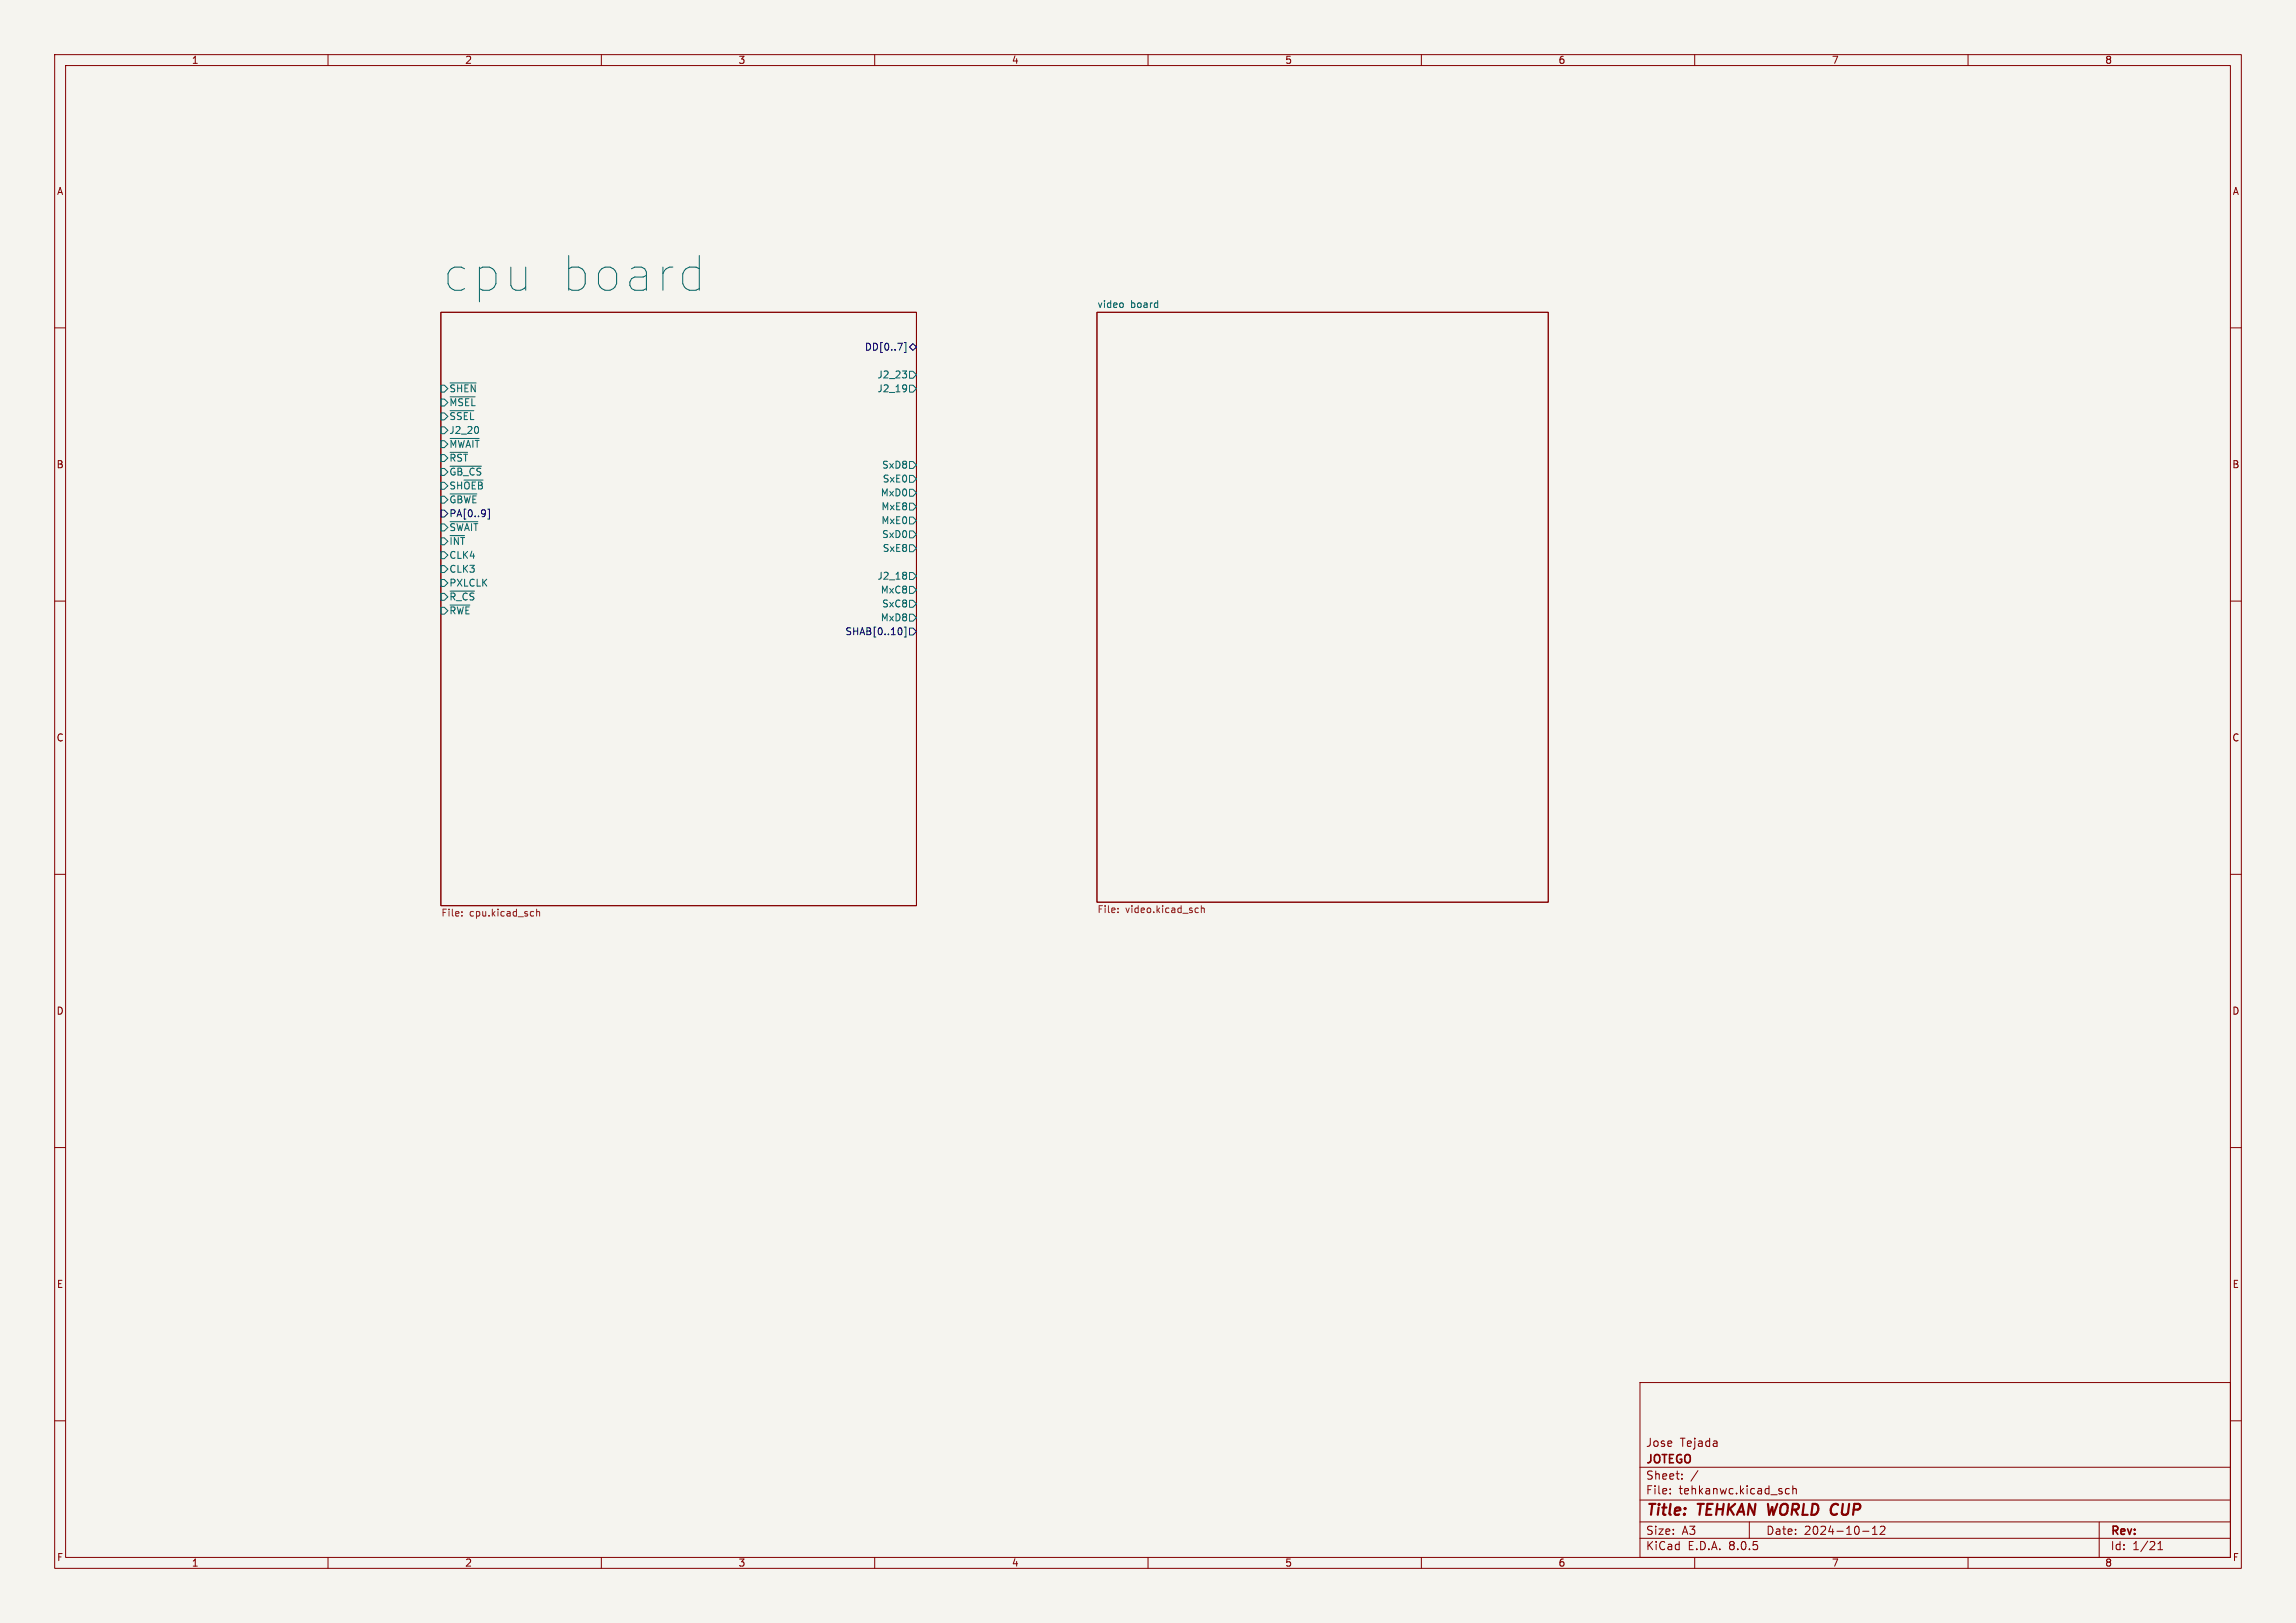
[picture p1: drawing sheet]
<svg xmlns="http://www.w3.org/2000/svg" width="420mm" height="297mm" viewBox="0 0 420 297" stroke-linecap="round" stroke-linejoin="round" font-family="sans-serif">
<defs><g id="words">
<g font-size="8.8" fill="#006464">
<text x="80.6" y="53.9">cpu</text>
<text x="101.6" y="53.9">board</text>
</g>
<g font-size="2.8" fill="#840000">
<text x="301" y="277.9">Title:</text>
<text x="310.6" y="277.9">TEHKAN WORLD CUP</text>
</g>
<g font-size="2.1" fill="#840000">
<text x="301" y="268.2">JOTEGO</text>
<text x="301" y="265">Jose</text>
<text x="307.3" y="265">Tejada</text>
<text x="301" y="273.7">File:</text>
<text x="301" y="271">Sheet:</text>
<text x="307.1" y="273.7">tehkanwc.kicad_sch</text>
<text x="301" y="281.1">Size:</text>
<text x="307.6" y="281.1">A3</text>
<text x="323" y="281.1">Date:</text>
<text x="330" y="281.1">2024-10-12</text>
<text x="386" y="281.3">Rev:</text>
<text x="301" y="283.9">KiCad</text>
<text x="308.7" y="283.9">E.D.A.</text>
<text x="316.3" y="283.9">8.0.5</text>
<text x="386" y="283.9">Id:</text>
<text x="390.1" y="283.9">1/21</text>
</g>
<g font-size="1.8" fill="#840000">
<text x="35" y="11.9">1</text>
<text x="85" y="11.9">2</text>
<text x="135" y="11.9">3</text>
<text x="185" y="11.9">4</text>
<text x="235" y="11.9">5</text>
<text x="285" y="11.9">6</text>
<text x="335" y="11.9">7</text>
<text x="385" y="11.9">8</text>
<text x="10.3" y="35.9">A</text>
<text x="408.3" y="35.9">A</text>
<text x="10.3" y="85.9">B</text>
<text x="408.2" y="85.9">B</text>
<text x="10.3" y="135.9">C</text>
<text x="408.2" y="135.9">C</text>
<text x="10.3" y="185.9">D</text>
<text x="408.2" y="185.9">D</text>
<text x="10.3" y="235.9">E</text>
<text x="408.3" y="235.9">E</text>
<text x="10.3" y="285.9">F</text>
<text x="35" y="286.9">1</text>
<text x="85" y="286.9">2</text>
<text x="135" y="286.9">3</text>
<text x="185" y="286.9">4</text>
<text x="235" y="286.9">5</text>
<text x="285" y="286.9">6</text>
<text x="335" y="286.9">7</text>
<text x="385" y="286.9">8</text>
<text x="408.3" y="285.9">F</text>
</g>
<g font-size="1.8" fill="#006464">
<text x="200.7" y="56.4">video</text>
<text x="206.8" y="56.4">board</text>
<text x="82.1" y="72">~{SHEN}</text>
<text x="160.4" y="69.4">J2_23</text>
<text x="160.4" y="72">J2_19</text>
<text x="82.1" y="74.5">~{MSEL}</text>
<text x="82.1" y="77.1">~{SSEL}</text>
<text x="82.1" y="79.6">J2_20</text>
<text x="82.1" y="82.1">~{MWAIT}</text>
<text x="82.1" y="84.7">~{RST}</text>
<text x="82.1" y="87.2">~{GB_CS}</text>
<text x="82.1" y="89.8">SH~{OEB}</text>
<text x="161.3" y="86">SxD8</text>
<text x="161.4" y="88.5">SxE0</text>
<text x="161" y="91">MxD0</text>
<text x="161.1" y="93.6">MxE8</text>
<text x="82.1" y="97.4">~{SWAIT}</text>
<text x="82.1" y="99.9">~{INT}</text>
<text x="161.1" y="96.1">MxE0</text>
<text x="161.3" y="98.7">SxD0</text>
<text x="161.4" y="101.2">SxE8</text>
<text x="82.1" y="102.5">CLK4</text>
<text x="82.1" y="105">CLK3</text>
<text x="82.1" y="107.5">PXLCLK</text>
<text x="160.4" y="106.3">J2_18</text>
<text x="82.1" y="110.1">~{R_CS}</text>
<text x="82.1" y="112.6">~{RWE}</text>
<text x="161" y="108.8">MxC8</text>
<text x="161" y="113.9">MxD8</text>
<text x="161.3" y="111.4">SxC8</text>
</g>
<g font-size="1.8" fill="#000084">
<text x="158.1" y="64.4">DD[0..7]</text>
<text x="82.1" y="92.3">~{GBWE}</text>
<text x="82.1" y="94.8">PA[0..9]</text>
<text x="154.5" y="116.4">SHAB[0..10]</text>
</g>
<g font-size="1.8" fill="#725600">
<text x="200.7" y="167.4">File:</text>
<text x="205.9" y="167.4">video.kicad_sch</text>
<text x="80.6" y="168">File:</text>
<text x="85.9" y="168">cpu.kicad_sch</text>
</g>
</g></defs>
<path d="M0 0h420v297h-420z" fill="#f5f4ef" stroke="#f5f4ef" stroke-width=".18"/>
<g fill="none" stroke="#840000" stroke-width=".18">
<path d="M10 10h400v277h-400zM12 12h396v273h-396zM60 10v2M110 10v2M160 10v2M210 10v2M260 10v2M310 10v2M360 10v2M10 60h2M80.6 57.2h87v108.5h-87zM200.7 57.2h82.5v107.9h-82.5z"/>
<path d="M408 60h2M10 110h2M408 110h2M10 160h2M408 160h2M10 210h2M408 210h2M10 260h2M300 253h108v32h-108zM408 260h2M300 278.5h108M300 274.5h108"/>
<path d="M300 268.5h108M305.5 273.2v.2M305.5 272.5v.1M307.7 270.5v.2M307.7 269.8v.1M310.6 269.1l-1.3 1.9M320 278.5v3M327.3 272.5l-.4-.1-.3 .3v.4l.1 .2h.6M327.9 272.5l.3-.1 .3 .1 .1 .9M327.9 271.9v1.5M342.5 279.7l.4-.4v1.5M343.9 279.4l.6-.1 .2 .1 .1 .3-.9 1.1h.9"/>
<path d="M384 278.5v6.5M60 285v2M110 285v2M160 285v2M210 285v2M260 285v2M300 281.5h108M310 285v2M340.7 280.2h1.2M342.5 280.8h.9M360 285v2M394.7 283.6h.9"/>
<path d="M394.7 282.5l.5-.4v1.5"/>
</g>
<path d="M165.4 62.7h.3v1.8h-.3M166.4 63.5l.6-.6 .6 .6-.6 .6zM80.6 93.3h.7l.6 .7-.6 .6h-.7zM89.5 93.2v1.8h-.3M164.7 114.9a.79 .79 0 0 1 0 1.2M165.4 114.8h.3v1.8h-.3M166.4 114.9h.6l.6 .7-.6 .6h-.6z" fill="none" stroke="#000084" stroke-width=".18"/>
<g fill="none" stroke="#006464" stroke-width=".18">
<path d="M126.1 48.9h1.2l.6 .3M127.9 46.8v6.3M127.9 52.8l-.6 .3h-1.2M205.4 55.5v.7M80.6 73h.7l.6 .7-.6 .6h-.7zM80.6 70.5h.7l.6 .6-.6 .7h-.7zM80.6 75.6h.7l.6 .6-.6 .6h-.7zM80.6 78.1h.7l.6 .6-.6 .7h-.7zM82.3 72.6h4.6M82.3 70.1h4.8M82.3 75.2h4.4M87.5 78.3v.8"/>
<path d="M165.1 67.9h.7l-.4 .5M165.7 70.5l.1 .7-.1 .4M165.8 68.5v.5M165.8 71l-.1 .2M166.4 67.9h.6l.6 .7-.6 .6h-.6zM166.4 70.5h.6l.6 .6-.6 .7h-.6zM80.6 80.6h.7l.6 .7-.6 .6h-.7zM80.6 83.2h.7l.6 .6-.6 .7h-.7zM80.6 85.7h.7l.6 .7-.6 .6h-.7zM80.6 88.3h.7l.6 .6-.6 .6h-.7zM80.6 90.8h.7l.6 .6-.6 .7h-.7zM80.6 95.9h.7l.6 .6-.6 .7h-.7z"/>
<path d="M80.6 98.4h.7l.6 .7-.6 .6h-.7zM82.3 80.2h5.3M82.3 82.8h3.2M82.3 85.3h5.8M82.3 90.4h4.9M82.3 95.5h5.1M84.9 87.9h3.5M166.4 84.5h.6l.6 .6-.6 .6h-.6zM166.4 87h.6l.6 .6-.6 .7h-.6zM166.4 89.5h.6l.6 .7-.6 .6h-.6zM166.4 92.1h.6l.6 .6-.6 .6h-.6zM166.4 94.6h.6l.6 .7-.6 .6h-.6z"/>
<path d="M166.4 97.2h.6l.6 .6-.6 .6h-.6zM166.4 99.7h.6l.6 .6-.6 .7h-.6zM80.6 101h.7l.6 .6-.6 .6h-.7zM80.6 103.5h.7l.6 .6-.6 .7h-.7zM80.6 106h.7l.6 .7-.6 .6h-.7zM80.6 108.6h.7l.6 .6-.6 .7h-.7zM80.6 111.1h.7l.6 .7-.6 .6h-.7zM82.3 108.2h4.5M82.3 110.7h3.6M165.8 104.8v.3M165.8 105.4v.5M166.4 104.8h.6l.6 .6-.6 .6h-.6z"/>
<path d="M166.4 107.3h.6l.6 .7-.6 .6h-.6zM166.4 109.9h.6l.6 .6-.6 .6h-.6zM166.4 112.4h.6l.6 .6-.6 .7h-.6z"/>
</g>
<path d="M84.5 167.5v.1M84.5 166.9v.1M97.5 166.8l.1 .1M97.6 167.6h-.1M98.2 166.4v1.2M98.2 166.9l.1-.1 .3 .1 .1 .7M204.5 166.9v.1M204.5 166.2v.1M218.8 166.2h.4M219.2 166.9l-.4 .1M219.7 166.3l.2-.1h.3l.1 .8M219.7 165.7v1.3" fill="none" stroke="#725600" stroke-width=".18"/>
<use href="#words"/>
</svg>
